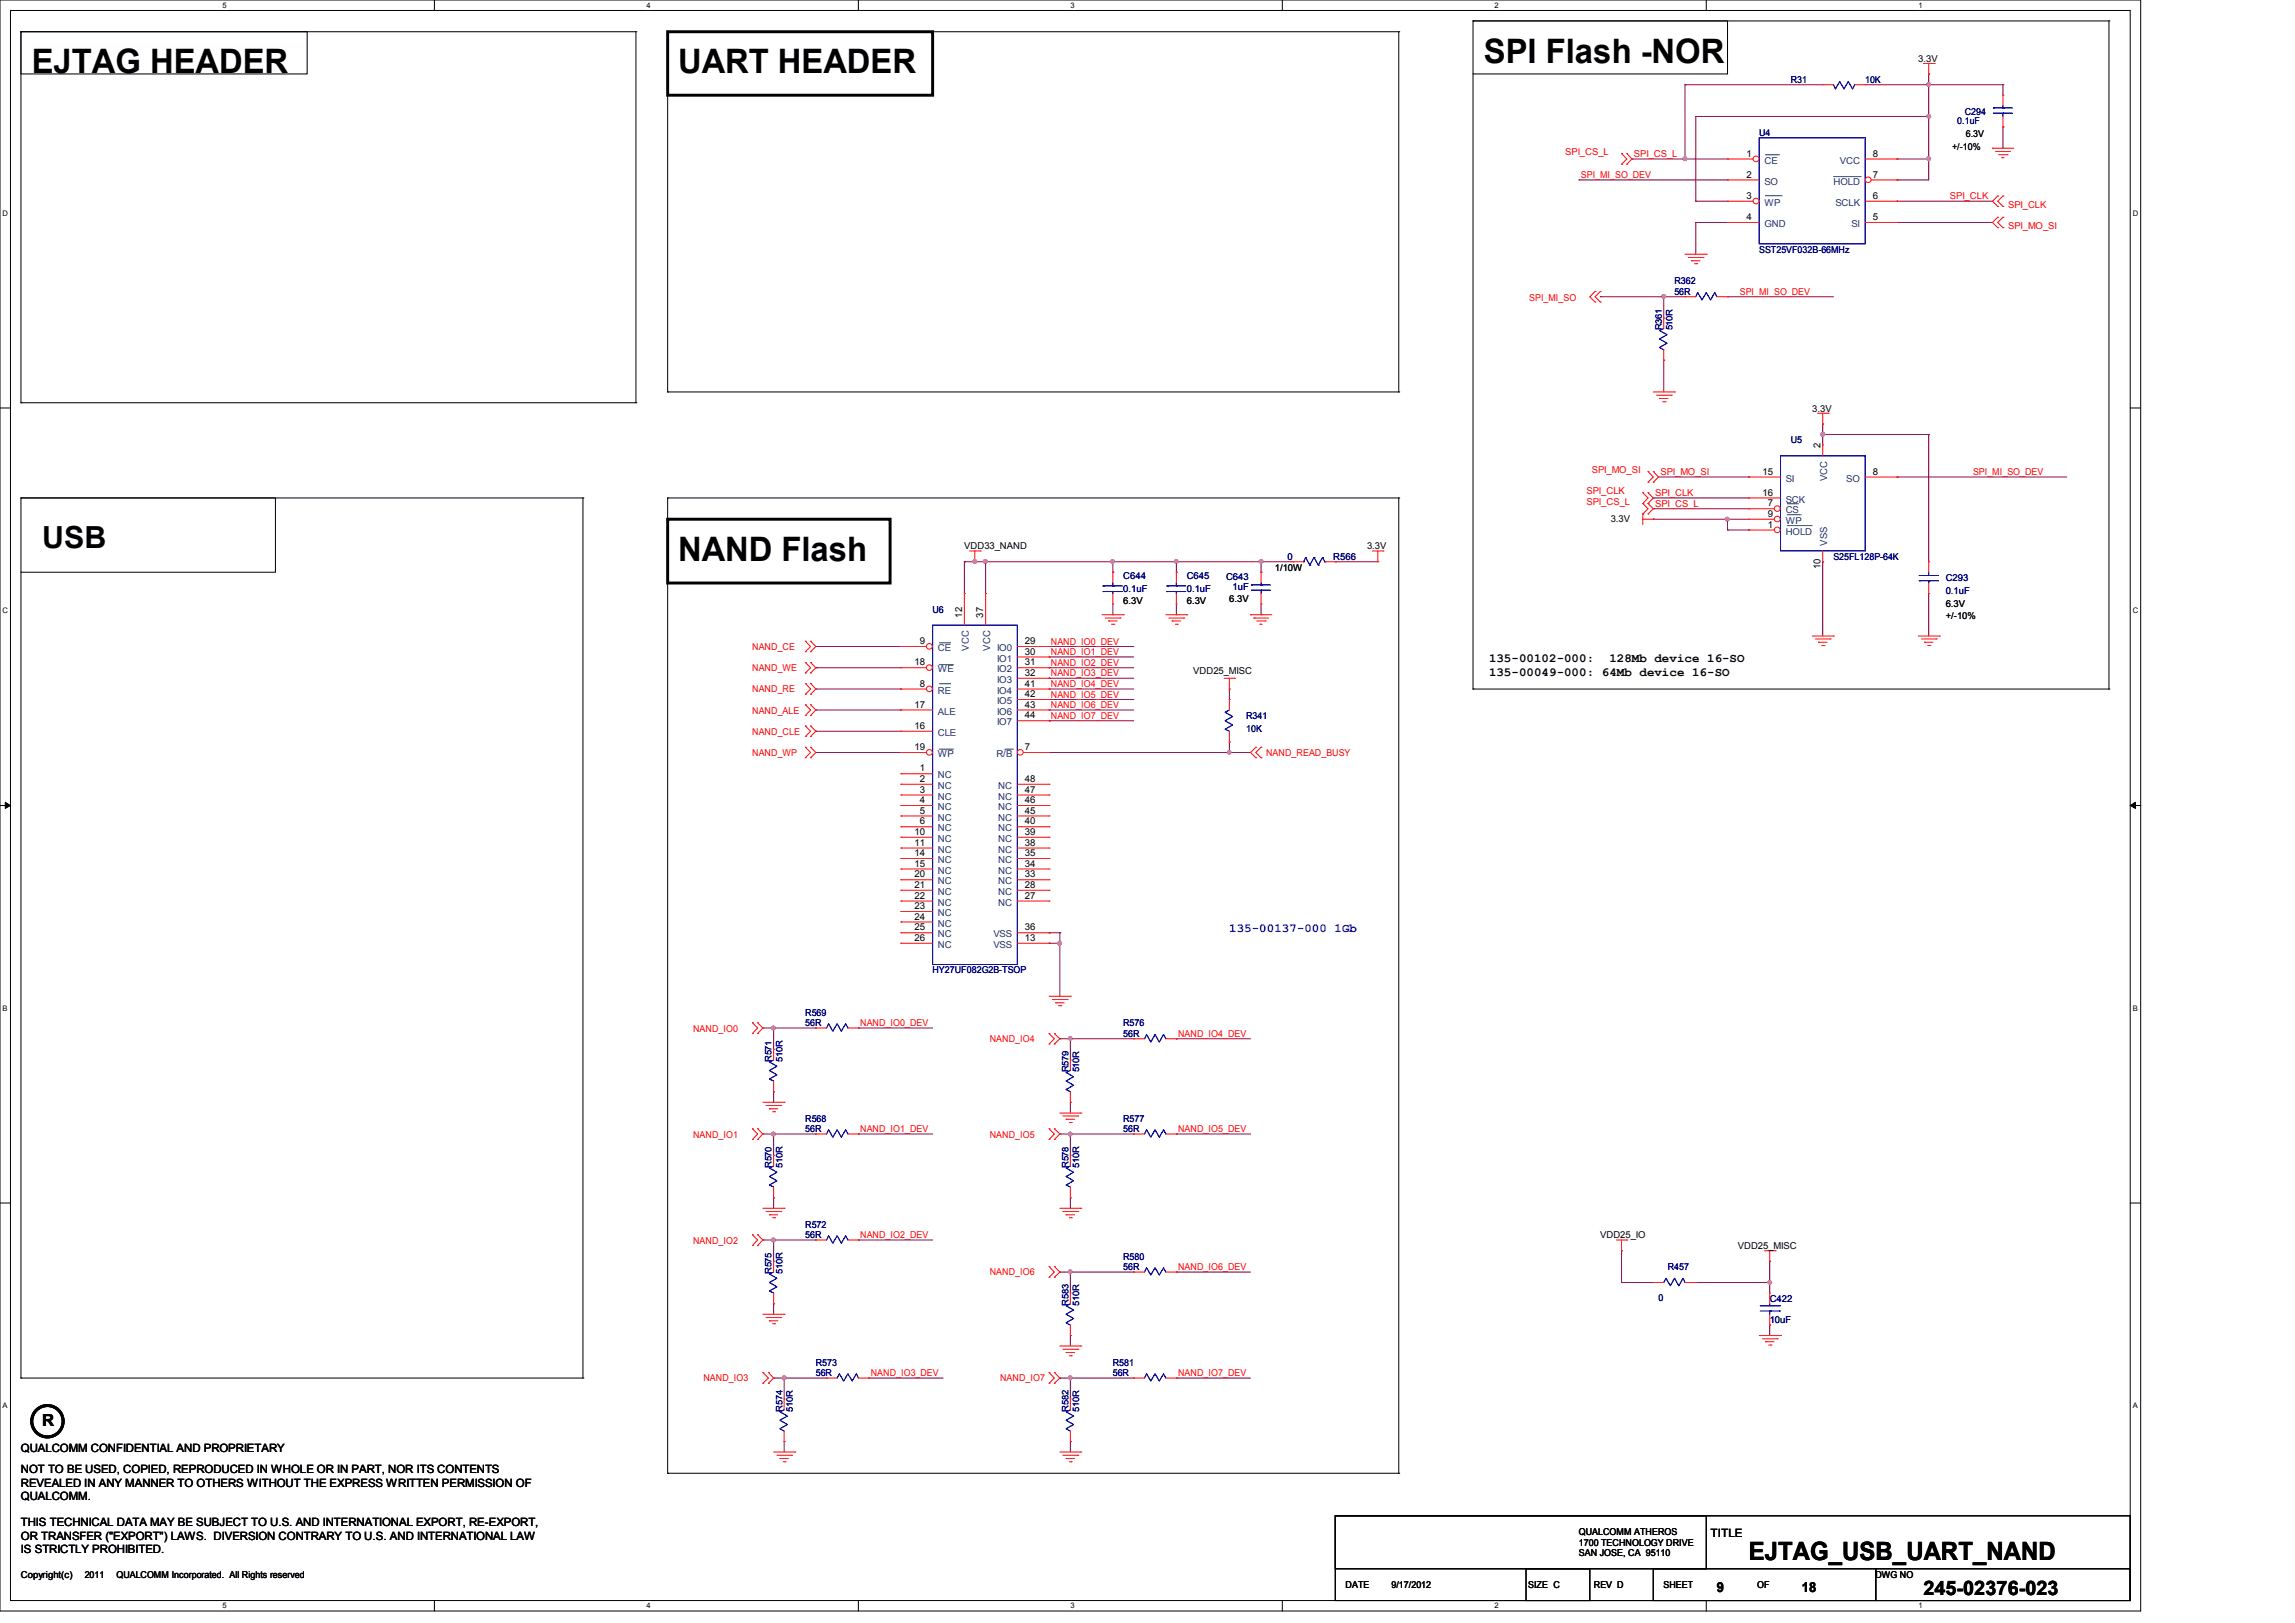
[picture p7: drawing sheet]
<svg xmlns="http://www.w3.org/2000/svg" width="297mm" height="210mm" viewBox="0 0 297 210" stroke-linecap="round" stroke-linejoin="round" font-family="sans-serif">
<defs><g id="words">
<g font-size="4.4">
<text x="4.1" y="9.5">EJTAG HEADER</text>
<text x="87.8" y="9.5">UART HEADER</text>
<text x="192" y="8.1">SPI Flash -NOR</text>
<text x="87.8" y="72.6">NAND Flash</text>
</g>
<text font-size="3.9" x="5.5" y="70.9">USB</text>
<text font-size="3.3" x="226.3" y="201.9">EJTAG_USB_UART_NAND</text>
<text font-size="2.6" x="248.9" y="206.3">245-02376-023</text>
<text font-size="2.2" x="5.5" y="184.4">R</text>
<g font-size="1.8">
<text x="222.2" y="206">9</text>
<text x="233.2" y="206">18</text>
</g>
<g font-size="1.6">
<text x="192.7" y="85.7">135-00102-000:</text>
<text x="192.7" y="87.5">135-00049-000: 64Mb device 16-SO</text>
<text x="208.3" y="85.7">128Mb device 16-SO</text>
</g>
<text font-size="1.6" fill="#00f" x="159.1" y="120.6">135-00137-000 1Gb</text>
<g font-size="1.5">
<text x="2.7" y="187.9">QUALCOMM CONFIDENTIAL AND PROPRIETARY</text>
<text x="2.7" y="190.6">NOT TO BE USED, COPIED, REPRODUCED IN WHOLE OR IN PART, NOR ITS CONTENTS</text>
<text x="2.7" y="192.4">REVEALED IN ANY MANNER TO OTHERS WITHOUT THE EXPRESS WRITTEN PERMISSION OF</text>
<text x="2.7" y="194.1">QUALCOMM.</text>
<text x="2.7" y="197.5">THIS TECHNICAL DATA MAY BE SUBJECT TO U.S. AND INTERNATIONAL EXPORT, RE-EXPORT,</text>
<text x="2.7" y="199.2">OR TRANSFER (&quot;EXPORT&quot;) LAWS. DIVERSION CONTRARY TO U.S. AND INTERNATIONAL LAW</text>
<text x="2.7" y="201">IS STRICTLY PROHIBITED.</text>
<text x="221.4" y="198.8">TITLE</text>
</g>
<g font-size="1.2" fill="#000080">
<text x="231.8" y="10.7">R31</text>
<text x="241.4" y="10.7">10K</text>
<text x="227.6" y="17.6">U4</text>
<text x="253.3" y="16.1">0.1uF</text>
<text x="254.3" y="14.9">C294</text>
<text x="227.6" y="32.7">SST25VF032B-66MHz</text>
<text x="216.7" y="36.8">R362</text>
<text x="216.7" y="38.1">56R</text>
<text x="215.1" y="42.8" transform="rotate(-90 215.1 42.8)">R361</text>
<text x="216.4" y="42.8" transform="rotate(-90 216.4 42.8)">510R</text>
<text x="231.8" y="57.4">U5</text>
<text x="145.4" y="74.9">C644</text>
<text x="145.4" y="76.6">0.1uF</text>
<text x="153.6" y="74.9">C645</text>
<text x="153.6" y="76.6">0.1uF</text>
<text x="158.7" y="75.1">C643</text>
<text x="159.5" y="76.3">1uF</text>
<text x="166.6" y="72.4">0</text>
<text x="172.5" y="72.4">R566</text>
<text x="237.3" y="72.4">S25FL128P-64K</text>
<text x="251.8" y="75.2">C293</text>
<text x="251.8" y="76.8">0.1uF</text>
<text x="120.7" y="79.3">U6</text>
<text x="161.3" y="93">R341</text>
<text x="161.3" y="94.7">10K</text>
<text x="120.7" y="125.9">HY27UF082G2B-TSOP</text>
<text x="104.2" y="131.4">R569</text>
<text x="99.9" y="137.4" transform="rotate(-90 99.9 137.4)">R571</text>
<text x="101.3" y="137.4" transform="rotate(-90 101.3 137.4)">510R</text>
<text x="104.2" y="132.8">56R</text>
<text x="145.4" y="132.8">R576</text>
<text x="145.4" y="134.2">56R</text>
<text x="138.3" y="138.8" transform="rotate(-90 138.3 138.8)">R579</text>
<text x="139.6" y="138.8" transform="rotate(-90 139.6 138.8)">510R</text>
<text x="104.2" y="145.2">R568</text>
<text x="104.2" y="146.5">56R</text>
<text x="145.4" y="145.2">R577</text>
<text x="145.4" y="146.5">56R</text>
<text x="99.9" y="151.1" transform="rotate(-90 99.9 151.1)">R570</text>
<text x="101.3" y="151.1" transform="rotate(-90 101.3 151.1)">510R</text>
<text x="138.3" y="151.1" transform="rotate(-90 138.3 151.1)">R578</text>
<text x="139.6" y="151.1" transform="rotate(-90 139.6 151.1)">510R</text>
<text x="104.2" y="158.9">R572</text>
<text x="104.2" y="160.2">56R</text>
<text x="99.9" y="164.8" transform="rotate(-90 99.9 164.8)">R575</text>
<text x="101.3" y="164.8" transform="rotate(-90 101.3 164.8)">510R</text>
<text x="145.4" y="163">R580</text>
<text x="145.4" y="164.3">56R</text>
<text x="215.8" y="164.3">R457</text>
<text x="138.3" y="169" transform="rotate(-90 138.3 169)">R583</text>
<text x="139.6" y="169" transform="rotate(-90 139.6 169)">510R</text>
<text x="214.6" y="168.3">0</text>
<text x="229" y="168.4">C422</text>
<text x="229" y="171.2">10uF</text>
<text x="105.6" y="176.7">R573</text>
<text x="105.6" y="178.1">56R</text>
<text x="144" y="176.7">R581</text>
<text x="144" y="178.1">56R</text>
<text x="101.3" y="182.7" transform="rotate(-90 101.3 182.7)">R574</text>
<text x="102.6" y="182.7" transform="rotate(-90 102.6 182.7)">510R</text>
<text x="138.3" y="182.7" transform="rotate(-90 138.3 182.7)">R582</text>
<text x="139.6" y="182.7" transform="rotate(-90 139.6 182.7)">510R</text>
</g>
<g font-size="1.2">
<text x="248.2" y="8">3.3V</text>
<text x="254.4" y="17.7">6.3V</text>
<text x="226" y="20.3">1</text>
<text x="226" y="23">2</text>
<text x="242.3" y="20.3">8</text>
<text x="242.3" y="23">7</text>
<text x="252.6" y="19.4">+/-10%</text>
<text x="226" y="25.7">3</text>
<text x="226" y="28.5">4</text>
<text x="242.3" y="25.7">6</text>
<text x="242.3" y="28.5">5</text>
<text x="234.5" y="53.3">3.3V</text>
<text x="235.6" y="58" transform="rotate(-90 235.6 58)">2</text>
<text x="228.1" y="61.4">15</text>
<text x="228.1" y="64.1">16</text>
<text x="228.8" y="65.5">7</text>
<text x="242.3" y="61.4">8</text>
<text x="124.8" y="71.1">VDD33_NAND</text>
<text x="176.9" y="71.1">3.3V</text>
<text x="208.4" y="67.5">3.3V</text>
<text x="228.8" y="68.3">1</text>
<text x="228.8" y="66.9">9</text>
<text x="159.1" y="77.9">6.3V</text>
<text x="165" y="73.8">1/10W</text>
<text x="235.6" y="73.6" transform="rotate(-90 235.6 73.6)">10</text>
<text x="119" y="83.4">9</text>
<text x="124.5" y="79.9" transform="rotate(-90 124.5 79.9)">12</text>
<text x="127.2" y="79.9" transform="rotate(-90 127.2 79.9)">37</text>
<text x="132.6" y="83.4">29</text>
<text x="145.4" y="78.2">6.3V</text>
<text x="153.6" y="78.2">6.3V</text>
<text x="251.8" y="80.1">+/-10%</text>
<text x="251.8" y="78.5">6.3V</text>
<text x="118.4" y="86.1">18</text>
<text x="119" y="88.9">8</text>
<text x="132.6" y="84.7">30</text>
<text x="132.6" y="86.1">31</text>
<text x="132.6" y="87.5">32</text>
<text x="132.6" y="88.9">41</text>
<text x="154.4" y="87.2">VDD25_MISC</text>
<text x="118.4" y="91.6">17</text>
<text x="118.4" y="94.3">16</text>
<text x="132.6" y="90.2">42</text>
<text x="132.6" y="91.6">43</text>
<text x="132.6" y="93">44</text>
<text x="118.4" y="97.1">19</text>
<text x="119" y="101.2">2</text>
<text x="119" y="99.8">1</text>
<text x="132.6" y="97.1">7</text>
<text x="132.6" y="101.2">48</text>
<text x="119" y="106.7">6</text>
<text x="119" y="105.3">5</text>
<text x="119" y="103.9">4</text>
<text x="119" y="102.6">3</text>
<text x="132.6" y="102.6">47</text>
<text x="132.6" y="103.9">46</text>
<text x="132.6" y="105.3">45</text>
<text x="132.6" y="106.7">40</text>
<text x="118.4" y="113.5">20</text>
<text x="118.4" y="112.1">15</text>
<text x="118.4" y="110.8">14</text>
<text x="118.4" y="109.4">11</text>
<text x="118.4" y="108">10</text>
<text x="132.6" y="108">39</text>
<text x="132.6" y="109.4">38</text>
<text x="132.6" y="110.8">35</text>
<text x="132.6" y="112.1">34</text>
<text x="132.6" y="113.5">33</text>
<text x="118.4" y="119">24</text>
<text x="118.4" y="117.6">23</text>
<text x="118.4" y="116.3">22</text>
<text x="118.4" y="114.9">21</text>
<text x="132.6" y="114.9">28</text>
<text x="132.6" y="116.3">27</text>
<text x="118.4" y="121.8">26</text>
<text x="118.4" y="120.4">25</text>
<text x="132.6" y="120.4">36</text>
<text x="132.6" y="121.8">13</text>
<text x="207.1" y="160.2">VDD25_IO</text>
<text x="224.9" y="161.6">VDD25_MISC</text>
<text x="204.3" y="198.6">QUALCOMM ATHEROS</text>
<text x="204.3" y="200">1700 TECHNOLOGY DRIVE</text>
<text x="204.3" y="201.4">SAN JOSE, CA 95110</text>
<text x="2.7" y="204.1">Copyright(c)</text>
<text x="11" y="204.1">2011</text>
<text x="15.1" y="204.1">QUALCOMM Incorporated. All Rights reserved</text>
<text x="174.1" y="205.5">DATE</text>
<text x="180.1" y="205.5">9/17/2012</text>
<text x="197.8" y="205.5">SIZE C</text>
<text x="206.3" y="205.5">REV D</text>
<text x="215.3" y="205.5">SHEET</text>
<text x="227.4" y="205.5">OF</text>
<text x="242.7" y="204.1">DWG NO</text>
</g>
<g font-size="1.2" fill="#f00">
<text x="202.6" y="20.1">SPI_CS_L</text>
<text x="204.6" y="23">SPI_MI_SO_DEV</text>
<text x="211.5" y="20.3">SPI_CS_L</text>
<text x="252.3" y="25.8">SPI_CLK</text>
<text x="259.9" y="29.7">SPI_MO_SI</text>
<text x="259.9" y="26.9">SPI_CLK</text>
<text x="197.9" y="39">SPI_MI_SO</text>
<text x="225.1" y="38.1">SPI_MI_SO_DEV</text>
<text x="205.3" y="65.3">SPI_CS_L</text>
<text x="205.3" y="64">SPI_CLK</text>
<text x="206" y="61.2">SPI_MO_SI</text>
<text x="214.2" y="64.2">SPI_CLK</text>
<text x="214.2" y="65.6">SPI_CS_L</text>
<text x="214.9" y="61.5">SPI_MO_SI</text>
<text x="255.3" y="61.5">SPI_MI_SO_DEV</text>
<text x="136" y="83.4">NAND_IO0_DEV</text>
<text x="97.4" y="84.1">NAND_CE</text>
<text x="97.4" y="86.9">NAND_WE</text>
<text x="97.4" y="89.6">NAND_RE</text>
<text x="136" y="84.8">NAND_IO1_DEV</text>
<text x="136" y="86.1">NAND_IO2_DEV</text>
<text x="136" y="87.5">NAND_IO3_DEV</text>
<text x="136" y="88.9">NAND_IO4_DEV</text>
<text x="97.4" y="92.3">NAND_ALE</text>
<text x="97.4" y="95.1">NAND_CLE</text>
<text x="136" y="90.3">NAND_IO5_DEV</text>
<text x="136" y="91.6">NAND_IO6_DEV</text>
<text x="136" y="93">NAND_IO7_DEV</text>
<text x="97.4" y="97.8">NAND_WP</text>
<text x="163.9" y="97.8">NAND_READ_BUSY</text>
<text x="89.7" y="133.5">NAND_IO0</text>
<text x="111.3" y="132.8">NAND_IO0_DEV</text>
<text x="128.1" y="134.9">NAND_IO4</text>
<text x="152.5" y="134.2">NAND_IO4_DEV</text>
<text x="89.7" y="147.2">NAND_IO1</text>
<text x="111.3" y="146.5">NAND_IO1_DEV</text>
<text x="128.1" y="147.2">NAND_IO5</text>
<text x="152.5" y="146.5">NAND_IO5_DEV</text>
<text x="89.7" y="160.9">NAND_IO2</text>
<text x="111.3" y="160.2">NAND_IO2_DEV</text>
<text x="128.1" y="165">NAND_IO6</text>
<text x="152.5" y="164.3">NAND_IO6_DEV</text>
<text x="91.1" y="178.7">NAND_IO3</text>
<text x="112.7" y="178.1">NAND_IO3_DEV</text>
<text x="129.4" y="178.7">NAND_IO7</text>
<text x="152.5" y="178.1">NAND_IO7_DEV</text>
</g>
<g font-size="1.2" fill="#004080">
<text x="228.3" y="21.2">CE</text>
<text x="228.3" y="23.9">SO</text>
<text x="237.3" y="23.9">HOLD</text>
<text x="238.1" y="21.2">VCC</text>
<text x="228.3" y="26.6">WP</text>
<text x="228.3" y="29.4">GND</text>
<text x="237.5" y="26.6">SCLK</text>
<text x="239.6" y="29.4">SI</text>
<text x="231.1" y="62.3">SI</text>
<text x="231.1" y="65">SCK</text>
<text x="236.5" y="62.3" transform="rotate(-90 236.5 62.3)">VCC</text>
<text x="238.9" y="62.3">SO</text>
<text x="231.1" y="69.2">HOLD</text>
<text x="231.1" y="67.8">WP</text>
<text x="231.1" y="66.4">CS</text>
<text x="236.5" y="70.6" transform="rotate(-90 236.5 70.6)">VSS</text>
<text x="121.4" y="84.2">CE</text>
<text x="121.4" y="87">WE</text>
<text x="121.4" y="89.7">RE</text>
<text x="125.4" y="84.2" transform="rotate(-90 125.4 84.2)">VCC</text>
<text x="128.1" y="84.2" transform="rotate(-90 128.1 84.2)">VCC</text>
<text x="129" y="84.2">IO0</text>
<text x="129" y="85.6">IO1</text>
<text x="129" y="87">IO2</text>
<text x="129" y="88.3">IO3</text>
<text x="129" y="89.7">IO4</text>
<text x="121.4" y="92.5">ALE</text>
<text x="121.4" y="95.2">CLE</text>
<text x="129" y="91.1">IO5</text>
<text x="129" y="92.5">IO6</text>
<text x="129" y="93.9">IO7</text>
<text x="121.4" y="98">WP</text>
<text x="121.4" y="100.7">NC</text>
<text x="128.9" y="98">R/B</text>
<text x="121.4" y="107.6">NC</text>
<text x="121.4" y="106.2">NC</text>
<text x="121.4" y="104.8">NC</text>
<text x="121.4" y="103.5">NC</text>
<text x="121.4" y="102.1">NC</text>
<text x="129.2" y="102.1">NC</text>
<text x="129.2" y="103.5">NC</text>
<text x="129.2" y="104.8">NC</text>
<text x="129.2" y="106.2">NC</text>
<text x="129.2" y="107.6">NC</text>
<text x="121.4" y="113">NC</text>
<text x="121.4" y="111.7">NC</text>
<text x="121.4" y="110.3">NC</text>
<text x="121.4" y="108.9">NC</text>
<text x="129.2" y="108.9">NC</text>
<text x="129.2" y="110.3">NC</text>
<text x="129.2" y="111.7">NC</text>
<text x="129.2" y="113">NC</text>
<text x="121.4" y="119.9">NC</text>
<text x="121.4" y="118.5">NC</text>
<text x="121.4" y="117.2">NC</text>
<text x="121.4" y="115.8">NC</text>
<text x="121.4" y="114.4">NC</text>
<text x="129.2" y="114.4">NC</text>
<text x="129.2" y="115.8">NC</text>
<text x="129.2" y="117.2">NC</text>
<text x="121.4" y="122.6">NC</text>
<text x="121.4" y="121.3">NC</text>
<text x="128.6" y="121.3">VSS</text>
<text x="128.6" y="122.6">VSS</text>
</g>
<g font-size="1">
<text x="28.8" y="1">5</text>
<text x="83.7" y="1">4</text>
<text x="138.5" y="1">3</text>
<text x="193.4" y="1">2</text>
<text x="248.3" y="1">1</text>
<text x=".3" y="27.9">D</text>
<text x="276" y="27.9">D</text>
<text x=".3" y="79.4">C</text>
<text x="276" y="79.4">C</text>
<text x=".3" y="130.8">B</text>
<text x="276" y="130.8">B</text>
<text x=".3" y="182.2">A</text>
<text x="276" y="182.2">A</text>
<text x="28.8" y="208.1">5</text>
<text x="83.7" y="208.1">4</text>
<text x="138.5" y="208.1">3</text>
<text x="193.4" y="208.1">2</text>
<text x="248.3" y="208.1">1</text>
</g>
</g></defs>
<path d="M0 0h277v208.4h-277zM1.4 1.4h274.3v205.7h-274.3z" fill="none" stroke="#000" stroke-width=".13"/>
<g fill="#fff">
<path d="M28.8 .1h.5v1.1h-.5z"/>
<path d="M28.8 207.2h.5v1.1h-.5z"/>
</g>
<path d="M56.2 0v1.4M56.2 207.1v1.3" fill="none" stroke="#000" stroke-width=".13"/>
<g fill="#fff">
<path d="M83.7 .1h.5v1.1h-.5z"/>
<path d="M83.7 207.2h.5v1.1h-.5z"/>
</g>
<path d="M111.1 0v1.4M111.1 207.1v1.3" fill="none" stroke="#000" stroke-width=".13"/>
<g fill="#fff">
<path d="M138.5 .1h.6v1.1h-.6z"/>
<path d="M138.5 207.2h.6v1.1h-.6z"/>
</g>
<path d="M165.9 0v1.4M165.9 207.1v1.3" fill="none" stroke="#000" stroke-width=".13"/>
<g fill="#fff">
<path d="M193.4 .1h.5v1.1h-.5z"/>
<path d="M193.4 207.2h.5v1.1h-.5z"/>
</g>
<path d="M220.8 0v1.4M220.8 207.1v1.3" fill="none" stroke="#000" stroke-width=".13"/>
<g fill="#fff">
<path d="M248.2 .1h.6v1.1h-.6z"/>
<path d="M248.2 207.2h.6v1.1h-.6z"/>
<path d="M.3 27.1h.8v1.1h-.8z"/>
<path d="M276 27.1h.7v1.1h-.7z"/>
<path d="M.3 78.5h.8v1.1h-.8z"/>
<path d="M276 78.5h.7v1.1h-.7z"/>
</g>
<path d="M0 52.8h1.4M275.7 52.8h1.3" fill="none" stroke="#000" stroke-width=".13"/>
<g fill="#fff">
<path d="M.3 129.9h.7v1.1h-.7z"/>
<path d="M276 129.9h.6v1.1h-.6z"/>
</g>
<path d="M0 104.2h1.4M275.7 104.2h1.3" fill="none" stroke="#000" stroke-width=".13"/>
<path d="M.7 103.8l.7 .4-.7 .4zM275.7 104.2l.7-.4v.8z" fill="#000" stroke="#000" stroke-width=".13"/>
<g fill="#fff">
<path d="M.3 181.4h.7v1.1h-.7z"/>
<path d="M276 181.4h.6v1.1h-.6z"/>
</g>
<g fill="none" stroke="#000" stroke-width=".13">
<path d="M2.7 4.1h37.1v5.5h-37.1zM2.7 4.1h.1M2.7 4.1v48M2.7 4.1h79.6M82.3 4.1h.1M82.3 4.1v48M86.4 4.1h.1M86.4 4.1v46.6M86.4 4.1h94.6M181 4.1h.1M181 4.1v46.6M190.6 2.7h33v6.9h-33z"/>
<path d="M190.6 2.7h.1M190.6 9.6v79.6M190.6 2.7h82.3M272.9 2.7h.1M272.9 2.7v86.5M2.7 52.1h.1M2.7 52.1h79.6M82.3 52.1h.1M86.4 50.7h.1M86.4 50.7h94.6M181 50.7h.1M2.7 64.4h32.9v9.6h-32.9z"/>
<path d="M2.7 64.4h.1M2.7 74v104.3M2.7 64.4h72.7M75.4 64.4h.1M75.4 64.4v113.9M86.4 64.4h.1M86.4 64.4h94.6M86.4 64.4v126.2M181 64.4h.1M181 64.4v126.2M190.6 89.2h.1M190.6 89.2h82.3"/>
<path d="M272.9 89.2h.1M0 155.7h1.4M275.7 155.7h1.3M2.7 178.3h.1M2.7 178.3h72.7M75.4 178.3h.1M86.4 190.6h.1M86.4 190.6h94.6M172.8 196.1h48v6.9h-48zM172.8 196.1h102.9v11h-102.9zM181 190.6h.1M197.5 203h8.2v4.1h-8.2z"/>
<path d="M214 203h28.7v4.1h-28.7zM242.7 203h33v4.1h-33z"/>
</g>
<g fill="none" stroke="#000" stroke-width=".38">
<path d="M86.4 4.1h34.3v8.2h-34.3zM86.4 67.2h28.8v8.2h-28.8z"/>
<circle cx="6.1" cy="183.9" r="2.03"/>
</g>
<g fill="none" stroke="#800040" stroke-width=".13">
<path d="M218.1 11h.1M218.1 11h17.8M218.1 11v9.6M219.5 15.1h.1M219.5 15.1v10.9M219.5 15.1h30.1M241.4 11h17.8M249.6 15.1h.1M249.6 11h.1M249.6 9.6h.1M249.6 9.6v13.7h-4.1M259.2 16.4h.1"/>
<path d="M259.2 11h.1M259.2 11v1.3M259.2 16.4v2.8M204.3 23.3h.1M204.3 23.3h19.3M207.1 38.4h.1M207.1 38.4h11M211.2 20.6h.1M211.2 20.6h12.4M215.3 38.4h.1M215.3 38.4v2.7M218.1 20.6h.1"/>
<path d="M219.5 26h.1M219.5 28.8h.1M219.5 26h4.1M219.5 28.8h4.1M219.5 28.8v4.1M223.6 38.4h.1M223.6 38.4h13.7M245.5 26h.1M245.5 28.8h.1M245.5 20.6h.1M245.5 23.3h.1M245.5 20.6h4.1"/>
<path d="M245.5 26h12.4M245.5 28.8h12.4M249.6 20.6h.1M215.3 46.6h.1M215.3 46.6v4.1M235.9 56.2h.1M235.9 54.9h.1M235.9 54.9v2.7M235.9 56.2h13.7M249.6 56.2h.1M249.6 56.2v16.5M124.8 72.7h.1"/>
<path d="M124.8 72.7h42.5M124.8 72.7v4.1M126.2 72.7h.1M127.6 72.7h.1M127.6 72.7v4.1M144 79.5h.1M144 72.7h.1M144 74h.1M144 72.7v1.3M144 78.1v1.4M152.2 79.5h.1M152.2 72.7h.1"/>
<path d="M152.2 74h.1M152.2 72.7v1.3M152.2 78.1v1.4M163.2 74h.1M163.2 72.7h.1M163.2 79.5h.1M163.2 72.7v1.3M163.2 78.1v1.4M172.8 72.7h.1M172.8 72.7h5.5M214 64.4h.1M214 65.8h.1"/>
<path d="M214 67.2h.1M214 64.4h12.3M214 65.8h12.3M214 67.2h12.3M214.6 61.7h11.7M223.6 67.2h.1M223.6 68.6h.1M223.6 67.2v1.4M223.6 68.6h2.7M226.3 61.7h.1M226.3 68.6h.1M235.9 72.7h.1"/>
<path d="M235.9 72.7v9.6M245.5 61.7h.1M245.5 61.7h22M249.6 76.8h.1M249.6 76.8v5.5M105.6 83.7h.1M105.6 86.4h.1M105.6 91.9h.1M105.6 89.2h.1M105.6 94.6h.1M105.6 97.4h.1M105.6 86.4h11"/>
<path d="M105.6 97.4h11M105.6 89.2h11M105.6 91.9h11M105.6 83.7h11M105.6 94.6h11M135.8 85h.1M135.8 86.4h.1M135.8 87.8h.1M135.8 89.2h.1M135.8 90.5h.1M135.8 91.9h.1M135.8 93.3h.1"/>
<path d="M135.8 83.7h.1M135.8 97.4h.1M135.8 85h10.9M135.8 86.4h10.9M135.8 87.8h10.9M135.8 97.4h26M135.8 89.2h10.9M135.8 90.5h10.9M135.8 91.9h10.9M135.8 93.3h10.9M135.8 83.7h10.9M159.1 97.4h.1"/>
<path d="M159.1 89.2h.1M159.1 96h.1M159.1 89.2v1.3M159.1 96v1.4M98.7 133h.1M98.7 133h6.9M100.1 133h.1M100.1 133v2.8M111.1 133h.1M111.1 133h9.6M135.8 120.7h.1M135.8 122h.1"/>
<path d="M135.8 120.7h1.4M135.8 122h1.4M137.2 120.7h.1M137.2 122h.1M137.2 134.4h.1M137.2 120.7v8.2M137.2 134.4h9.5M138.5 134.4h.1M138.5 134.4v2.8M152.2 134.4h.1M152.2 134.4h9.6M98.7 146.7h.1"/>
<path d="M98.7 146.7h6.9M100.1 141.3h.1M100.1 146.7h.1M100.1 155h.1M100.1 141.3v1.3M100.1 146.7v2.8M100.1 155v1.3M111.1 146.7h.1M111.1 146.7h9.6M137.2 146.7h.1M137.2 146.7h9.5M138.5 142.6h.1"/>
<path d="M138.5 146.7h.1M138.5 155h.1M138.5 142.6v1.4M138.5 146.7v2.8M138.5 155v1.3M152.2 146.7h.1M152.2 146.7h9.6M98.7 160.4h.1M98.7 160.4h6.9M100.1 160.4h.1M100.1 168.7h.1M100.1 178.3h.1"/>
<path d="M100.1 160.4v2.8M100.1 168.7v1.4M100.1 178.3h6.9M101.5 178.3h.1M101.5 178.3v2.7M111.1 160.4h.1M111.1 160.4h9.6M112.4 178.3h.1M112.4 178.3h9.6M137.2 178.3h.1M137.2 164.6h.1M137.2 178.3h9.5"/>
<path d="M137.2 164.6h9.5M138.5 178.3h.1M138.5 164.6h.1M138.5 172.8h.1M138.5 164.6v2.7M138.5 172.8v1.4M138.5 178.3v2.7M152.2 178.3h.1M152.2 164.6h.1M152.2 178.3h9.6M152.2 164.6h9.6M209.8 165.9h.1"/>
<path d="M209.8 161.8h.1M209.8 165.9h4.2M209.8 161.8v4.1M219.5 165.9h.1M219.5 165.9h9.5M229 171.4h.1M229 165.9h.1M229 163.2h.1M229 163.2v4.1M229 171.4v1.4M101.5 186.5h.1M101.5 186.5v1.4"/>
<path d="M138.5 186.5h.1M138.5 186.5v1.4"/>
</g>
<g fill="#f0f" stroke="#f0f" stroke-width=".13">
<circle cx="215.3" cy="38.4" r=".25"/>
<circle cx="249.6" cy="15.1" r=".24"/>
<circle cx="249.6" cy="10.9" r=".25"/>
<circle cx="249.6" cy="20.5" r=".25"/>
<circle cx="235.9" cy="56.2" r=".24"/>
<circle cx="159.1" cy="97.3" r=".23"/>
<circle cx="127.5" cy="72.6" r=".25"/>
<circle cx="137.1" cy="122" r=".25"/>
<circle cx="100.1" cy="133" r=".25"/>
<circle cx="100.1" cy="146.7" r=".25"/>
<circle cx="100.1" cy="160.4" r=".25"/>
<circle cx="101.5" cy="178.3" r=".25"/>
<circle cx="138.5" cy="134.4" r=".24"/>
<circle cx="138.5" cy="146.7" r=".24"/>
<circle cx="138.5" cy="178.3" r=".24"/>
<circle cx="138.5" cy="164.5" r=".24"/>
<circle cx="144" cy="72.6" r=".25"/>
<circle cx="218.1" cy="20.5" r=".25"/>
<circle cx="229" cy="165.9" r=".24"/>
<circle cx="163.2" cy="72.6" r=".25"/>
<circle cx="152.2" cy="72.6" r=".24"/>
<circle cx="126.2" cy="72.6" r=".25"/>
<circle cx="223.5" cy="67.2" r=".25"/>
</g>
<g fill="none" stroke="#f00" stroke-width=".13">
<path d="M209.8 19.9h.1M209.8 19.9l.7 .7-.7 .7M210.5 19.9h.1M210.5 19.9l.7 .7-.7 .7M248.9 8.2h1.4M249.6 9.6h.1M249.6 8.2v1.4M250.3 8.2h.1M257.9 19.2h.1M257.9 19.2h2.7M258.3 19.6h.1M258.3 19.6h1.9"/>
<path d="M259.2 12.3h.1M259.2 16.4h.1M259.2 12.3v1.4M259.2 15.1v1.3M206.4 37.7h.1M206.4 39.1h.1M206.4 37.7l-.7 .7 .7 .7M207.1 37.7h.1M207.1 39.1h.1M207.1 37.7l-.7 .7 .7 .7M209.8 21.3h.1M210.5 21.3h.1"/>
<path d="M218.1 38.4h.1M218.1 32.9h2.7M218.1 38.4h1.4M218.5 33.3h1.9M218.9 33.7h.1M218.9 33.7h1.1M219.3 34.1h.3M219.6 34.1h.1M220.4 33.3h.1M220.8 32.9h.1M222.2 38.4h1.4M223.6 38.4h.1"/>
<path d="M258.5 29.5h.1M258.5 28.1h.1M258.5 26.7h.1M258.5 25.4h.1M258.5 28.1l-.6 .7 .6 .7M258.5 25.4l-.6 .6 .6 .7M258.7 20h1.1M259.1 20.4h.1M259.1 20.4h.2M259.2 28.1h.1M259.2 29.5h.1M259.2 25.4h.1"/>
<path d="M259.2 26.7h.1M259.2 28.1l-.7 .7 .7 .7M259.2 25.4l-.7 .6 .7 .7M259.8 20h.1M214 50.7h2.7M214.4 51.1h1.9M214.8 51.6h.1M214.8 51.6h1.1M215.2 52h.3M215.3 46.6h.1M215.3 41.1h.1M215.3 41.1v1.4"/>
<path d="M215.3 45.3v1.3M215.5 52h.1M216.3 51.1h.1M216.7 50.7h.1M235.2 53.5h1.4M235.9 54.9h.1M235.9 53.5v1.4M236.6 53.5h.1M125.5 71.3h1.4M126.2 72.7h.1M126.2 71.3v1.4M126.9 71.3h.1"/>
<path d="M142.6 79.5h2.8M143 80h1.9M144 78.1h.1M144 74h.1M144 74v1.4M144 76.8v1.3M144.9 80h.1M145.4 79.5h.1M150.9 79.5h2.7M151.3 80h1.9M153.2 80h.1M153.6 79.5h.1"/>
<path d="M161.8 79.5h.1M161.8 79.5h2.8M162.3 80h.1M162.3 80h1.9M163.2 74h.1M163.2 78.1h.1M163.2 74v1.4M163.2 76.8v1.3M167.3 72.7h.1M167.3 72.7h1.4M171.4 72.7h1.4M172.8 72.7h.1"/>
<path d="M177.6 71.3h1.4M178.3 72.7h.1M178.3 71.3v1.4M179 71.3h.1M212.6 66.5h.1M212.6 65.2h.1M212.6 63.8h.1M212.6 67.2h1.4M212.6 66.5v1.4M212.6 65.2l.7 .6-.7 .7M212.6 63.8l.7 .6-.7 .8M213.3 61h.1"/>
<path d="M213.3 62.4h.1M213.3 66.5h.1M213.3 65.2h.1M213.3 63.8h.1M213.3 61l.7 .7-.7 .7M213.3 65.2l.7 .6-.7 .7M213.3 63.8l.7 .6-.7 .8M214 67.2h.1M214 62.4h.1M214 61h.1M214 61l.6 .7-.6 .7M249.6 76.8h.1"/>
<path d="M249.6 72.7h.1M249.6 72.7v1.3M249.6 75.4v1.4M104.2 84.3h.1M104.2 83h.1M104.2 87.1h.1M104.2 85.7h.1M104.2 89.8h.1M104.2 88.4h.1M104.2 92.6h.1M104.2 91.2h.1M104.2 95.3h.1"/>
<path d="M104.2 93.9h.1M104.2 98h.1M104.2 96.7h.1M104.2 83l.7 .7-.7 .6M104.2 85.7l.7 .7-.7 .7M104.2 88.4l.7 .8-.7 .6M104.2 91.2l.7 .7-.7 .7M104.2 93.9l.7 .7-.7 .7M104.2 96.7l.7 .7-.7 .6M104.9 83h.1M104.9 84.3h.1M104.9 85.7h.1"/>
<path d="M104.9 87.1h.1M104.9 88.4h.1M104.9 89.8h.1M104.9 91.2h.1M104.9 92.6h.1M104.9 93.9h.1M104.9 95.3h.1M104.9 96.7h.1M104.9 98h.1M104.9 83l.7 .7-.7 .6M104.9 85.7l.7 .7-.7 .7M104.9 88.4l.7 .8-.7 .6"/>
<path d="M104.9 91.2l.7 .7-.7 .7M104.9 93.9l.7 .7-.7 .7M104.9 96.7l.7 .7-.7 .6M143.5 80.3h.1M143.5 80.3h1.1M143.8 80.8h.3M144.1 80.8h.1M151.7 80.3h.1M151.7 80.3h1.1M152.1 80.8h.3M152.4 80.8h.1M158.4 87.8h1.4"/>
<path d="M159.1 89.2h.1M159.1 87.8v1.4M159.8 87.8h.1M162.5 96.7h.1M162.5 98h.1M162.5 96.7l-.7 .7 .7 .6M162.6 80.3h1.1M163.1 80.8h.1M163.1 80.8h.2M163.2 98h.1M163.2 96.7h.1M163.2 96.7l-.7 .7 .7 .6"/>
<path d="M163.7 80.3h.1M234.5 82.3h2.8M234.9 82.7h2M235.3 83.1h.1M235.3 83.1h1.1M235.8 83.5h.3M236.1 83.5h.1M236.9 82.7h.1M237.3 82.3h.1M248.2 82.3h2.8M248.7 82.7h1.9M249 83.1h.1"/>
<path d="M249 83.1h1.1M249.5 83.5h.3M249.8 83.5h.1M250.6 82.7h.1M251 82.3h.1M97.4 133.7h.1M97.4 132.3h.1M97.4 132.3l.6 .7-.6 .7M98 132.3h.1M98 133.7h.1M98 132.3l.7 .7-.7 .7M100.1 135.8h.1"/>
<path d="M100.1 135.8v1.4M100.1 139.9v1.4M105.6 133h.1M105.6 133h1.4M109.7 133h1.4M111.1 133h.1M135.8 135.1h.1M135.8 133.7h.1M135.8 128.9h2.7M135.8 133.7l.6 .7-.6 .7M136.2 129.3h1.9M136.4 133.7h.1"/>
<path d="M136.4 135.1h.1M136.4 133.7l.8 .7-.8 .7M136.6 129.8h.1M136.6 129.8h1.1M137 130.1h.3M137.3 130.1h.1M138.1 129.3h.1M138.5 128.9h.1M97.4 147.4h.1M97.4 146h.1M97.4 159.8h.1M97.4 146l.6 .7-.6 .7"/>
<path d="M97.4 159.8l.6 .6-.6 .8M98 146h.1M98 147.4h.1M98 159.8h.1M98 146l.7 .7-.7 .7M98 159.8l.7 .6-.7 .8M98.7 142.6h2.8M98.7 156.3h2.8M99.1 143h1.9M99.1 156.8h1.9M99.6 143.5h.1M99.6 157.2h.1"/>
<path d="M99.6 143.5h1.1M99.6 157.2h1.1M100 143.8h.2M100 157.6h.2M100.1 141.3h.1M100.2 143.8h.1M100.2 157.6h.1M101 143h.1M101 156.8h.1M101.5 142.6h.1M101.5 156.3h.1M135.8 147.4h.1"/>
<path d="M135.8 146h.1M135.8 146l.6 .7-.6 .7M136.4 146h.1M136.4 147.4h.1M136.4 146l.8 .7-.8 .7M137.2 156.3h2.7M137.2 144h2.7M137.5 156.8h2M137.5 144.4h2M138 144.8h.1M138 157.2h.1M138 157.2h1.1"/>
<path d="M138 144.8h1.1M138.4 157.6h.2M138.4 145.2h.2M138.5 155h.1M138.5 149.5h.1M138.5 149.5v1.4M138.5 153.6v1.4M138.6 145.2h.1M138.6 157.6h.1M139.5 144.4h.1M139.5 156.8h.1M139.9 144h.1"/>
<path d="M139.9 156.3h.1M97.4 161.2h.1M98 161.2h.1M98.7 179h.1M98.7 177.6h.1M98.7 170.1h2.8M98.7 177.6l.7 .7-.7 .7M99.1 170.5h1.9M99.4 177.6h.1M99.4 179h.1M99.4 177.6l.7 .7-.7 .7M99.6 170.9h.1"/>
<path d="M99.6 170.9h1.1M100 171.3h.2M100.2 171.3h.1M101 170.5h.1M101.5 170.1h.1M107 178.3h.1M107 178.3h1.3M111.1 178.3h1.3M112.4 178.3h.1M135.8 179h.1M135.8 177.6h.1M135.8 165.3h.1"/>
<path d="M135.8 163.9h.1M135.8 177.6l.6 .7-.6 .7M135.8 163.9l.6 .7-.6 .7M136.4 177.6h.1M136.4 179h.1M136.4 163.9h.1M136.4 165.3h.1M136.4 177.6l.8 .7-.8 .7M136.4 163.9l.8 .7-.8 .7M137.2 174.2h2.7M137.5 174.6h2M138 175h.1"/>
<path d="M138 175h1.1M138.4 175.4h.2M138.5 172.8h.1M138.5 167.3h.1M138.5 167.3v1.4M138.5 171.4v1.4M138.6 175.4h.1M139.5 174.6h.1M139.9 174.2h.1M209.2 160.4h1.3M209.8 161.8h.1M209.8 160.4v1.4"/>
<path d="M210.5 160.4h.1M227.7 172.8h2.7M228.1 173.2h1.9M228.3 161.8h1.4M228.5 173.6h.1M228.5 173.6h1.1M228.9 174h.3M229 163.2h.1M229 167.3h.1M229 171.4h.1M229 161.8v1.4M229 167.3v1.4"/>
<path d="M229 170.1v1.3M229.2 174h.1M229.7 161.8h.1M230 173.2h.1M230.4 172.8h.1M100.1 187.9h2.8M100.5 188.3h1.9M100.9 188.7h.1M100.9 188.7h1.1M101.3 189.1h.3M101.5 186.5h.1M101.5 181h.1"/>
<path d="M101.5 181v1.4M101.5 185.2v1.3M101.6 189.1h.1M102.4 188.3h.1M102.9 187.9h.1M137.2 187.9h2.7M137.5 188.3h2M138 188.7h.1M138 188.7h1.1M138.4 189.1h.2M138.6 189.1h.1M139.5 188.3h.1"/>
<path d="M139.9 187.9h.1"/>
</g>
<g fill="none" stroke="#00f" stroke-width=".13">
<path d="M227.7 17.8h13.7v13.7h-13.7zM258 14.6h.1M258 14h.1M258 14.6h2.4M258 14h2.4M259.2 14h.1M259.2 14.6h.1M259.2 13.7v.3M259.2 14.6v.5M219.5 38.4l.2-.6 .6 1 .5-1 .6 1 .5-1 .3 .6M215.3 42.5l-.5 .3 .9 .5-.9 .6 .9 .5-.9 .6 .5 .3M142.7 75.8h.1"/>
<path d="M142.7 76.5h.1M142.7 75.8h2.5M142.7 76.5h2.5M144 76.5h.1M144 75.8h.1M144 75.4v.4M144 76.5v.3M162 76.4h.1M162 75.7h.1M162 76.4h2.4M162 75.7h2.4M163.2 75.7h.1"/>
<path d="M163.2 76.4h.1M163.2 75.4v.3M163.2 76.4v.4M168.7 72.7h.1M169 72.1h.1M169 72.1l.5 1M169 72.1l-.3 .6M169.5 73.1h.1M170.1 72.1h.1M170.1 72.1l.5 1M170.1 72.1l-.6 1M170.6 73.1h.1"/>
<path d="M171.2 72.1h.1M171.2 72.1l.2 .6M171.2 72.1l-.6 1M171.4 72.7h.1M248.4 74.5h.1M248.4 75.1h.1M248.4 74.5h2.5M248.4 75.1h2.5M249.6 75.1h.1M249.6 74.5h.1M249.6 74v.5M249.6 75.1v.3"/>
<path d="M100.1 137.2l-.5 .2 .9 .6-.9 .5 .9 .6-.9 .5 .5 .3M107 133l.2-.5 .6 .9 .5-.9 .6 .9 .5-.9 .3 .5M138.5 150.9l-.5 .2 .9 .6-.9 .5 .9 .6-.9 .5 .5 .3M108.3 178.3l.3-.5 .6 .9 .5-.9 .6 .9 .5-.9 .3 .5M138.5 168.7l-.5 .3 .9 .5-.9 .6 .9 .5-.9 .6 .5 .2M227.8 169.6h2.5M227.8 169h2.5M229 169h.1M229 169.6h.1M229 168.7v.3M229 169.6v.5M230.3 169.6h.1"/>
<path d="M230.3 169h.1M101.5 182.4l-.6 .3 1 .5-1 .6 1 .5-1 .6 .6 .3"/>
</g>
<circle cx="227.3" cy="20.6" r=".37" fill="#fff" stroke="#f00" stroke-width=".13"/>
<path d="M223.6 20.6h.1M223.6 23.3h.1M223.6 20.6h3.3M223.6 23.3h4.1" fill="none" stroke="#f00" stroke-width=".13"/>
<path d="M228.4 20h1.8M230.2 20h.1" fill="none" stroke="#004080" stroke-width=".13"/>
<circle cx="227.3" cy="26" r=".37" fill="#fff" stroke="#f00" stroke-width=".13"/>
<path d="M223.6 26h.1M223.6 28.8h.1M223.6 26h3.3M223.6 28.8h4.1M241.4 20.6h4.1M245.5 20.6h.1" fill="none" stroke="#f00" stroke-width=".13"/>
<path d="M228.4 25.3h2.1M230.5 25.3h.1" fill="none" stroke="#004080" stroke-width=".13"/>
<circle cx="241.8" cy="23.3" r=".37" fill="#fff" stroke="#f00" stroke-width=".13"/>
<g fill="none" stroke="#f00" stroke-width=".13">
<path d="M235.9 11h.1M235.9 11h1.4M240 11h1.4M241.4 11h.1M241.4 26h4.1M241.4 28.8h4.1M242.2 23.3h3.3M245.5 23.3h.1M245.5 26h.1M245.5 28.8h.1M152.2 78.1h.1M152.2 74h.1"/>
<path d="M152.2 74v1.4M152.2 76.8v1.3M235.9 72.7h.1M235.9 71.3v1.4M241.4 61.7h4.1M245.5 61.7h.1M159.1 90.5h.1M159.1 96h.1M159.1 90.5v1.4M159.1 94.6v1.4M138.5 137.2h.1M138.5 137.2v1.3"/>
<path d="M146.7 134.4h.1M146.7 134.4h1.4M150.9 134.4h1.3M152.2 134.4h.1M100.1 155h.1M100.1 149.5h.1M100.1 149.5v1.4M100.1 153.6v1.4M138.5 142.6h.1M138.5 141.3v1.3M146.7 146.7h.1M146.7 146.7h1.4"/>
<path d="M150.9 146.7h1.3M152.2 146.7h.1M100.1 168.7h.1M100.1 163.2h.1M100.1 163.2v1.4M100.1 167.3v1.4M105.6 160.4h.1M105.6 160.4h1.4M109.7 160.4h1.4M111.1 160.4h.1M146.7 178.3h.1M146.7 164.6h.1"/>
<path d="M146.7 178.3h1.4M146.7 164.6h1.4M150.9 178.3h1.3M150.9 164.6h1.3M152.2 178.3h.1M152.2 164.6h.1M214 165.9h.1M214 165.9h1.3M218.1 165.9h1.4M219.5 165.9h.1M138.5 186.5h.1M138.5 181h.1"/>
<path d="M138.5 181v1.4M138.5 185.2v1.3"/>
</g>
<path d="M237.2 22.9h3.6M240.8 22.9h.1" fill="none" stroke="#004080" stroke-width=".13"/>
<g fill="none" stroke="#00f" stroke-width=".13">
<path d="M237.3 11l.2 .5 .6-1 .5 1 .6-1 .5 1 .3-.5M230.4 59h11v12.3h-11zM151 75.8h.1M151 76.5h.1M151 75.8h2.5M151 76.5h2.5M152.2 76.5h.1M152.2 75.8h.1M152.2 75.4v.4M152.2 76.5v.3M159.1 91.9l-.6 .3 1 .5-1 .6 1 .5-1 .6 .6 .2M138.5 138.5l-.5 .3 .9 .5-.9 .6 .9 .5-.9 .6 .5 .3"/>
<path d="M148.1 134.4l.3-.5 .5 .9 .6-.9 .5 .9 .6-.9 .3 .5M100.1 150.9l-.5 .2 .9 .6-.9 .5 .9 .6-.9 .5 .5 .3M148.1 146.7l.3-.5 .5 1 .6-1 .5 1 .6-1 .3 .5M100.1 164.6l-.5 .2 .9 .6-.9 .5 .9 .6-.9 .5 .5 .3M107 160.4l.2-.5 .6 1 .5-1 .6 1 .5-1 .3 .5M148.1 178.3l.3-.5 .5 .9 .6-.9 .5 .9 .6-.9 .3 .5M148.1 164.6l.3-.6 .5 1 .6-1 .5 1 .6-1 .3 .6M215.3 165.9l.3-.5 .6 1 .5-1 .6 1 .5-1 .3 .5M138.5 182.4l-.5 .3 .9 .5-.9 .6 .9 .5-.9 .6 .5 .3"/>
</g>
<circle cx="230" cy="68.6" r=".37" fill="#fff" stroke="#f00" stroke-width=".13"/>
<path d="M226.3 68.6h.1M226.3 68.6h3.3" fill="none" stroke="#f00" stroke-width=".13"/>
<path d="M231.2 68h3.2M234.4 68h.1" fill="none" stroke="#004080" stroke-width=".13"/>
<circle cx="230" cy="67.2" r=".37" fill="#fff" stroke="#f00" stroke-width=".13"/>
<path d="M226.3 67.2h.1M226.3 67.2h3.3" fill="none" stroke="#f00" stroke-width=".13"/>
<path d="M231.2 66.6h1.8M233 66.6h.1" fill="none" stroke="#004080" stroke-width=".13"/>
<circle cx="230" cy="65.8" r=".37" fill="#fff" stroke="#f00" stroke-width=".13"/>
<path d="M235.9 57.6h.1M235.9 57.6v1.4M226.3 65.8h.1M226.3 61.7h.1M226.3 64.4h.1M226.3 65.8h3.3M226.3 61.7h4.1M226.3 64.4h4.1" fill="none" stroke="#f00" stroke-width=".13"/>
<path d="M231.2 65.2h1.5M232.7 65.2h.1" fill="none" stroke="#004080" stroke-width=".13"/>
<path d="M120.7 80.9h11v43.9h-11z" fill="none" stroke="#00f" stroke-width=".13"/>
<circle cx="120.3" cy="83.6" r=".37" fill="#fff" stroke="#f00" stroke-width=".13"/>
<path d="M116.6 83.7h.1M116.6 83.7h3.3" fill="none" stroke="#f00" stroke-width=".13"/>
<path d="M121.5 83.2h1.4M122.9 83.2h.1" fill="none" stroke="#004080" stroke-width=".13"/>
<circle cx="120.3" cy="86.4" r=".37" fill="#fff" stroke="#f00" stroke-width=".13"/>
<path d="M116.6 86.4h.1M116.6 86.4h3.3" fill="none" stroke="#f00" stroke-width=".13"/>
<path d="M121.5 86h1.8M123.3 86h.1" fill="none" stroke="#004080" stroke-width=".13"/>
<circle cx="120.3" cy="89.1" r=".37" fill="#fff" stroke="#f00" stroke-width=".13"/>
<path d="M116.6 89.2h.1M116.6 91.9h.1M116.6 94.6h.1M116.6 89.2h3.3M116.6 91.9h4.1M116.6 94.6h4.1" fill="none" stroke="#f00" stroke-width=".13"/>
<path d="M121.5 88.5h1.4M122.9 88.5h.1" fill="none" stroke="#004080" stroke-width=".13"/>
<circle cx="120.3" cy="97.3" r=".37" fill="#fff" stroke="#f00" stroke-width=".13"/>
<g fill="none" stroke="#f00" stroke-width=".13">
<path d="M116.6 97.4h.1M116.6 97.4h3.3M131.7 83.7h4.1M131.7 85h4.1M131.7 86.4h4.1M131.7 87.8h4.1M131.7 89.2h4.1M131.7 90.5h4.1M131.7 91.9h4.1M131.7 93.3h4.1M135.8 83.7h.1M135.8 85h.1"/>
<path d="M135.8 86.4h.1M135.8 87.8h.1M135.8 89.2h.1M135.8 90.5h.1M135.8 91.9h.1M135.8 93.3h.1"/>
</g>
<path d="M121.5 96.9h1.8M123.3 96.9h.1" fill="none" stroke="#004080" stroke-width=".13"/>
<circle cx="132" cy="97.3" r=".37" fill="#fff" stroke="#f00" stroke-width=".13"/>
<g fill="none" stroke="#f00" stroke-width=".13">
<path d="M124.8 76.8h.1M124.8 76.8v4.1M127.6 76.8h.1M127.6 76.8v4.1M132.5 97.4h3.3M135.8 97.4h.1M116.6 119.3h.1M116.6 117.9h.1M116.6 116.6h.1M116.6 115.2h.1M116.6 113.8h.1M116.6 112.4h.1"/>
<path d="M116.6 111.1h.1M116.6 109.7h.1M116.6 108.3h.1M116.6 107h.1M116.6 105.6h.1M116.6 104.2h.1M116.6 102.9h.1M116.6 101.5h.1M116.6 100.1h.1M116.6 101.5h4.1M116.6 102.9h4.1M116.6 104.2h4.1"/>
<path d="M116.6 105.6h4.1M116.6 107h4.1M116.6 108.3h4.1M116.6 109.7h4.1M116.6 111.1h4.1M116.6 112.4h4.1M116.6 113.8h4.1M116.6 115.2h4.1M116.6 116.6h4.1M116.6 119.3h4.1M116.6 117.9h4.1M116.6 100.1h4.1"/>
<path d="M131.7 101.5h4.1M131.7 102.9h4.1M131.7 104.2h4.1M131.7 105.6h4.1M131.7 107h4.1M131.7 108.3h4.1M131.7 109.7h4.1M131.7 111.1h4.1M131.7 112.4h4.1M131.7 113.8h4.1M131.7 115.2h4.1M131.7 116.6h4.1"/>
<path d="M135.8 101.5h.1M135.8 102.9h.1M135.8 104.2h.1M135.8 105.6h.1M135.8 107h.1M135.8 108.3h.1M135.8 109.7h.1M135.8 111.1h.1M135.8 112.4h.1M135.8 113.8h.1M135.8 115.2h.1M135.8 116.6h.1"/>
<path d="M116.6 122h.1M116.6 120.7h.1M116.6 120.7h4.1M116.6 122h4.1M131.7 120.7h4.1M131.7 122h4.1M135.8 120.7h.1M135.8 122h.1M105.6 146.7h.1M105.6 146.7h1.4M109.7 146.7h1.4M111.1 146.7h.1"/>
</g>
<path d="M130 96.9h1.1M131.1 96.9h.1" fill="none" stroke="#004080" stroke-width=".13"/>
<path d="M107 146.7l.2-.5 .6 1 .5-1 .6 1 .5-1 .3 .5" fill="none" stroke="#00f" stroke-width=".13"/>
<g fill="#f0f" stroke="#f0f" stroke-width=".13">
<circle cx="215.3" cy="38.4" r=".25"/>
<circle cx="249.6" cy="15.1" r=".24"/>
<circle cx="249.6" cy="10.9" r=".25"/>
<circle cx="249.6" cy="20.5" r=".25"/>
<circle cx="235.9" cy="56.2" r=".24"/>
<circle cx="159.1" cy="97.3" r=".23"/>
<circle cx="127.5" cy="72.6" r=".25"/>
<circle cx="137.1" cy="122" r=".25"/>
<circle cx="100.1" cy="133" r=".25"/>
<circle cx="100.1" cy="146.7" r=".25"/>
<circle cx="100.1" cy="160.4" r=".25"/>
<circle cx="101.5" cy="178.3" r=".25"/>
<circle cx="138.5" cy="134.4" r=".24"/>
<circle cx="138.5" cy="146.7" r=".24"/>
<circle cx="138.5" cy="178.3" r=".24"/>
<circle cx="138.5" cy="164.5" r=".24"/>
<circle cx="144" cy="72.6" r=".25"/>
<circle cx="218.1" cy="20.5" r=".25"/>
<circle cx="229" cy="165.9" r=".24"/>
<circle cx="163.2" cy="72.6" r=".25"/>
<circle cx="152.2" cy="72.6" r=".24"/>
<circle cx="126.2" cy="72.6" r=".25"/>
<circle cx="223.5" cy="67.2" r=".25"/>
</g>
<use href="#words"/>
</svg>
